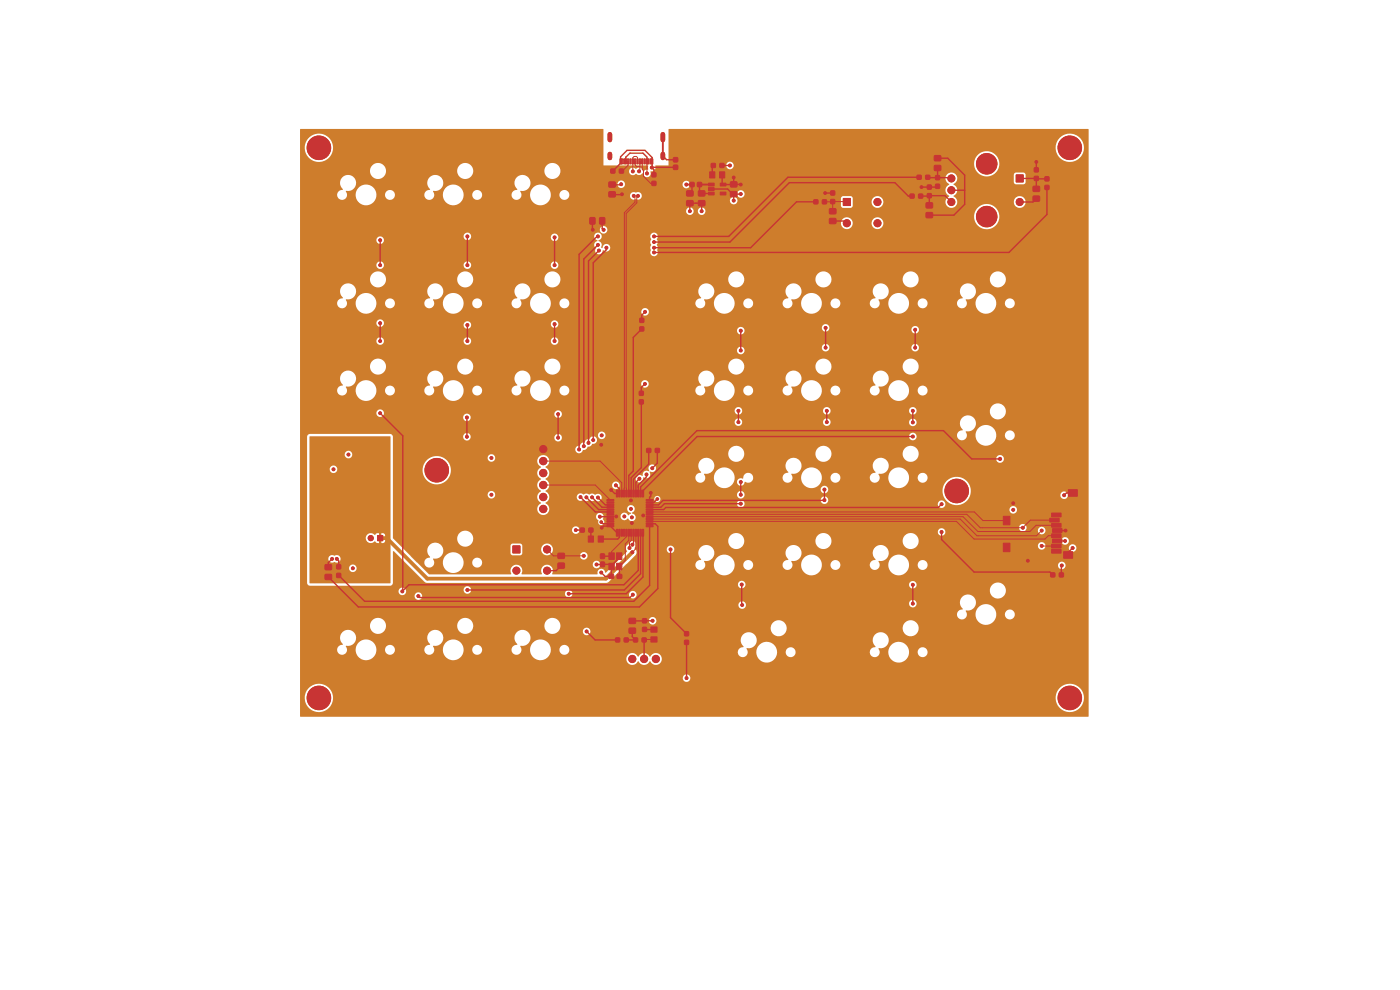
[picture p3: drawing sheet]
<svg xmlns="http://www.w3.org/2000/svg" width="297mm" height="210mm" viewBox="0 0 297 210" stroke-linecap="round" stroke-linejoin="round" font-family="sans-serif">
<g fill="#ce7d2c" stroke="#ce7d2c" stroke-width=".21">
<path d="M108.8 115.8h1.5v1.5h-1.5z"/>
<path d="M178.9 42.1h1.5v1.5h-1.5z"/>
<path d="M215.6 37.1h1.5v1.5h-1.5z"/>
<path d="M80.1 113.6h1.1v1.1h-1.1z"/>
<circle cx="67.6" cy="31.3" r="2.5"/>
<circle cx="116" cy="116.5" r=".75"/>
<circle cx="109.5" cy="121" r=".75"/>
<circle cx="116" cy="121" r=".75"/>
<circle cx="67.6" cy="148" r="2.5"/>
<circle cx="226.9" cy="148" r="2.5"/>
<circle cx="115.2" cy="95.3" r=".77"/>
<circle cx="115.2" cy="97.8" r=".77"/>
<circle cx="115.2" cy="100.3" r=".77"/>
<circle cx="115.2" cy="102.9" r=".77"/>
<circle cx="115.2" cy="105.4" r=".77"/>
<circle cx="115.2" cy="108" r=".77"/>
<circle cx="186.1" cy="42.8" r=".75"/>
<circle cx="179.6" cy="47.3" r=".75"/>
<circle cx="186.1" cy="47.3" r=".75"/>
<circle cx="92.6" cy="99.7" r="2.5"/>
<circle cx="226.9" cy="31.3" r="2.5"/>
<circle cx="201.8" cy="37.8" r=".75"/>
<circle cx="201.8" cy="40.3" r=".75"/>
<circle cx="201.8" cy="42.8" r=".75"/>
<circle cx="216.3" cy="42.8" r=".75"/>
<circle cx="209.3" cy="34.8" r="2.17"/>
<circle cx="209.3" cy="46" r="2.17"/>
<circle cx="78.6" cy="114.2" r=".55"/>
<circle cx="202.9" cy="104.1" r="2.5"/>
<circle cx="134.1" cy="139.8" r=".76"/>
<circle cx="136.6" cy="139.8" r=".76"/>
<circle cx="139.1" cy="139.8" r=".76"/>
<circle cx="138.3" cy="35.5" r=".3"/>
<circle cx="157.2" cy="41.2" r=".3"/>
<circle cx="127.6" cy="92.4" r=".3"/>
<circle cx="104.2" cy="97.1" r=".3"/>
<circle cx="133.8" cy="108" r=".3"/>
<circle cx="104.2" cy="105" r=".3"/>
<circle cx="134.1" cy="109.8" r=".3"/>
<circle cx="127.5" cy="121.5" r=".3"/>
<circle cx="130.6" cy="103" r=".3"/>
<circle cx="138.5" cy="131.7" r=".3"/>
<circle cx="148.9" cy="44.8" r=".3"/>
<circle cx="155.6" cy="42.6" r=".3"/>
<circle cx="227.5" cy="116.2" r=".3"/>
<circle cx="126.5" cy="119.8" r=".3"/>
<circle cx="74.8" cy="120.5" r=".3"/>
<circle cx="73.9" cy="96.4" r=".3"/>
<circle cx="146.3" cy="44.8" r=".3"/>
<circle cx="134.2" cy="115.5" r=".3"/>
<circle cx="225.7" cy="105.1" r=".3"/>
<circle cx="154.9" cy="35.1" r=".3"/>
<circle cx="132.5" cy="109.5" r=".3"/>
<circle cx="215" cy="108.2" r=".3"/>
<circle cx="70.7" cy="99.5" r=".3"/>
<circle cx="128.1" cy="48.7" r=".3"/>
<circle cx="131.8" cy="39.1" r=".3"/>
<circle cx="122.1" cy="112.5" r=".3"/>
<circle cx="127.5" cy="94.4" r=".3"/>
<circle cx="215" cy="106.7" r=".3"/>
<circle cx="219.8" cy="34.3" r=".3"/>
<circle cx="157.2" cy="39.2" r=".3"/>
<circle cx="195.5" cy="39.7" r=".3"/>
<circle cx="130.7" cy="109.6" r=".3"/>
<circle cx="129.6" cy="104" r=".3"/>
<circle cx="155.6" cy="37.6" r=".3"/>
<circle cx="125.8" cy="48.7" r=".3"/>
<circle cx="127.6" cy="111.9" r=".3"/>
<circle cx="136.5" cy="109.4" r=".3"/>
<circle cx="133.8" cy="106.1" r=".3"/>
<circle cx="218" cy="118.9" r=".3"/>
<circle cx="138.1" cy="104.5" r=".3"/>
<circle cx="134.1" cy="111" r=".3"/>
<circle cx="226.1" cy="112.5" r=".3"/>
<circle cx="175" cy="41" r=".3"/>
<circle cx="131.9" cy="41.2" r=".3"/>
<circle cx="123.8" cy="117.9" r=".3"/>
<circle cx="133.5" cy="116.2" r=".3"/>
<circle cx="70.4" cy="118.5" r=".3"/>
<circle cx="134.2" cy="117.2" r=".3"/>
<circle cx="137.2" cy="36.8" r=".3"/>
<circle cx="145.6" cy="39.2" r=".3"/>
<circle cx="136.8" cy="66.1" r=".3"/>
<circle cx="136.8" cy="81.4" r=".3"/>
<circle cx="138.4" cy="99.3" r=".3"/>
<circle cx="145.6" cy="143.8" r=".3"/>
<circle cx="88.7" cy="126.5" r=".3"/>
<circle cx="134.2" cy="126.2" r=".3"/>
<circle cx="71.4" cy="118.5" r=".3"/>
<circle cx="217" cy="111.9" r=".3"/>
<circle cx="221" cy="112.5" r=".3"/>
<circle cx="221" cy="115.8" r=".3"/>
<circle cx="127.2" cy="109.6" r=".3"/>
<circle cx="124.5" cy="133.9" r=".3"/>
<circle cx="137.2" cy="100.7" r=".3"/>
<circle cx="142.2" cy="116.5" r=".3"/>
<circle cx="135.6" cy="101.5" r=".3"/>
<circle cx="138.8" cy="50.2" r=".3"/>
<circle cx="122.8" cy="95.4" r=".3"/>
<circle cx="123.1" cy="105.5" r=".3"/>
<circle cx="126.8" cy="50.2" r=".3"/>
<circle cx="124.8" cy="94" r=".3"/>
<circle cx="125.6" cy="105.5" r=".3"/>
<circle cx="127.1" cy="53.2" r=".3"/>
<circle cx="138.8" cy="53.6" r=".3"/>
<circle cx="138.8" cy="52.6" r=".3"/>
<circle cx="128.6" cy="52.6" r=".3"/>
<circle cx="126.8" cy="105.5" r=".3"/>
<circle cx="125.8" cy="93.4" r=".3"/>
<circle cx="123.8" cy="94.7" r=".3"/>
<circle cx="126.8" cy="51.9" r=".3"/>
<circle cx="138.8" cy="51.3" r=".3"/>
<circle cx="124.4" cy="105.5" r=".3"/>
<circle cx="85.4" cy="125.5" r=".3"/>
<circle cx="80.7" cy="50.9" r=".3"/>
<circle cx="80.7" cy="56.3" r=".3"/>
<circle cx="80.7" cy="87.7" r=".3"/>
<circle cx="80.7" cy="68.6" r=".3"/>
<circle cx="80.7" cy="72.4" r=".3"/>
<circle cx="99.1" cy="125.2" r=".3"/>
<circle cx="99.1" cy="92.7" r=".3"/>
<circle cx="99.1" cy="88.5" r=".3"/>
<circle cx="99.1" cy="56.3" r=".3"/>
<circle cx="99.1" cy="50.2" r=".3"/>
<circle cx="99.1" cy="72.4" r=".3"/>
<circle cx="99.1" cy="69" r=".3"/>
<circle cx="117.7" cy="56.3" r=".3"/>
<circle cx="118.4" cy="87.8" r=".3"/>
<circle cx="117.7" cy="72.4" r=".3"/>
<circle cx="120.7" cy="125.9" r=".3"/>
<circle cx="117.7" cy="50.3" r=".3"/>
<circle cx="117.7" cy="68.7" r=".3"/>
<circle cx="118.4" cy="92.8" r=".3"/>
<circle cx="157.2" cy="74.4" r=".3"/>
<circle cx="157.2" cy="106.8" r=".3"/>
<circle cx="157.2" cy="102.2" r=".3"/>
<circle cx="156.6" cy="87.1" r=".3"/>
<circle cx="157.5" cy="128.4" r=".3"/>
<circle cx="157.2" cy="70.1" r=".3"/>
<circle cx="157.2" cy="105" r=".3"/>
<circle cx="157.3" cy="124" r=".3"/>
<circle cx="156.6" cy="89.5" r=".3"/>
<circle cx="175.2" cy="73.7" r=".3"/>
<circle cx="174.9" cy="106.1" r=".3"/>
<circle cx="175.4" cy="89.5" r=".3"/>
<circle cx="175.4" cy="87.1" r=".3"/>
<circle cx="175.2" cy="69.6" r=".3"/>
<circle cx="174.9" cy="103.8" r=".3"/>
<circle cx="193.6" cy="89.6" r=".3"/>
<circle cx="193.6" cy="92.6" r=".3"/>
<circle cx="194.1" cy="70" r=".3"/>
<circle cx="194.1" cy="73.7" r=".3"/>
<circle cx="193.6" cy="124.1" r=".3"/>
<circle cx="193.6" cy="128.1" r=".3"/>
<circle cx="193.6" cy="87.1" r=".3"/>
<circle cx="212.2" cy="97.3" r=".32"/>
<circle cx="135.6" cy="36.3" r=".3"/>
<circle cx="134.5" cy="41.6" r=".3"/>
<circle cx="134.2" cy="36.4" r=".3"/>
<circle cx="135.3" cy="41.6" r=".3"/>
<circle cx="226" cy="114.8" r=".3"/>
<circle cx="199.7" cy="112.8" r=".3"/>
<circle cx="199.7" cy="107" r=".3"/>
<circle cx="225.3" cy="119.9" r=".3"/>
</g>
<path d="M129.4 28.5v1.2M129.4 32.7v.8M140.6 28.5v1.2M140.6 32.7v.8" fill="none" stroke="#ce7d2c" stroke-width="1"/>
<path d="M80.6 114.2h1.5l8.5 8.6h37.9l5.6-5.6" fill="none" stroke="#ce7d2c" stroke-width=".8"/>
<g fill="#ce7d2c">
<path d="M63.7 27.4h64.2l.1 .1v7.6h9.5v.9h-.5l-.5 .4a.95 .95 0 0 0-.7-.8 .95 .95 0 0 0-.9 .2 .83 .83 0 0 0-1.2 .1 .83 .83 0 0 0 .1 1.2 .83 .83 0 0 0 1.2-.2 .91 .91 0 0 0 1.3-.1 .87 .87 0 0 0 1.1 .8 .87 .87 0 0 0 .6-1.2 .92 .92 0 0 0 1-1.3l15-.1v.2a.8 .8 0 0 0 1.2 .6 .8 .8 0 0 0 .3-1.2h51.1v.3a2.68 2.68 0 0 0 4.1 2.2h4.4v1.6l.2 .3 1.9 .1 .4-.4v-1.7l-.4-.4h-1.7l-.4 .5h-4.4a2.68 2.68 0 0 0 0-4.6 2.68 2.68 0 0 0-4.1 2.1h-51.1a.8 .8 0 0 0-.9-.3 .8 .8 0 0 0-.6 .7h-12.2v-3.8h82.1v.3a3 3 0 0 0 4.6 2.4 3 3 0 0 0 0-5.1 3 3 0 0 0-4.6 2.4h-82.1v-3.7l.1-.1h89v124.6h-167.1l-.1-.1v-4h.9v.3a3 3 0 0 0 3.2 2.9 3 3 0 0 0 2.9-3.2h153.2v.3a3 3 0 0 0 4.6 2.4 3 3 0 0 0 0-5.1 3 3 0 0 0-4.6 2.4h-153.2l-.1-.4a3 3 0 0 0-3.1-2.5 3 3 0 0 0-2.9 2.9h-.9v-4.1h81.1v.1a.8 .8 0 0 0 1.3 .6 .8 .8 0 0 0 0-1.3 .8 .8 0 0 0-1.3 .6h-81.1v-6.1h7.8v.3a1.05 1.05 0 0 0 1.2 .9 1.05 1.05 0 0 0 .9-1.2h1.8v.3a2.2 2.2 0 0 0 2.4 2.1 2.2 2.2 0 0 0 2.1-2.4h1.8v.3a1.06 1.06 0 0 0 1.1 .9 1.06 1.06 0 0 0 1-1.2h6.2v.3a1.05 1.05 0 0 0 1.2 .9 1.05 1.05 0 0 0 .9-1.2h1.8v.3a2.2 2.2 0 0 0 2.4 2.1 2.2 2.2 0 0 0 2.1-2.4h1.8v.3a1.06 1.06 0 0 0 1.1 .9 1.06 1.06 0 0 0 1-1.2h6.2v.3a1.05 1.05 0 0 0 1.2 .9 1.05 1.05 0 0 0 .9-1.2h1.8v.3a2.2 2.2 0 0 0 3.5 1.7h17v.2a1.32 1.32 0 0 0 1.1 1.1 1.32 1.32 0 0 0 1.4-.7 1.39 1.39 0 0 0 1.2 .8 1.39 1.39 0 0 0 1.3-.8 1.3 1.3 0 0 0 2 .5 1.3 1.3 0 0 0 0-2.1 1.3 1.3 0 0 0-2 .6 1.38 1.38 0 0 0-1.3-.8 1.38 1.38 0 0 0-1.2 .8 1.31 1.31 0 0 0-1.4-.8 1.31 1.31 0 0 0-1.1 1.2h-17a2.2 2.2 0 0 0 1-2h1.8v.3a1.05 1.05 0 0 0 .9 .9 1.05 1.05 0 0 0 1.1-.7h35.8v.3a1.05 1.05 0 0 0 1.2 .9 1.05 1.05 0 0 0 .9-1.2h1.8v.3a2.2 2.2 0 0 0 2.4 2.1 2.2 2.2 0 0 0 2.1-2.4h1.8v.3a1.06 1.06 0 0 0 1.1 .9 1.06 1.06 0 0 0 1-1.2h15.7v.3a1.05 1.05 0 0 0 1.2 .9 1.05 1.05 0 0 0 .9-1.2h1.8v.3a2.2 2.2 0 0 0 2.4 2.1 2.2 2.2 0 0 0 2.1-2.4h1.8v.3a1.06 1.06 0 0 0 1.6 .7 1.06 1.06 0 0 0 0-1.7 1.06 1.06 0 0 0-1.6 .7h-1.8a2.21 2.21 0 0 0-2.2-2.1 2.21 2.21 0 0 0-2.3 2.1h-1.8l-.2-.7a1.73 1.73 0 0 0 2.1-1.2 1.73 1.73 0 0 0-1.4-2.1 1.73 1.73 0 0 0-2 1.5 1.81 1.81 0 0 0 .6 1.4v.2a1.11 1.11 0 0 0-1.2 .9h-15.7l-.1-.2a1.06 1.06 0 0 0-1.1-.7 1.06 1.06 0 0 0-.9 .9h-1.8a2.21 2.21 0 0 0-2.2-2.1 2.21 2.21 0 0 0-2.3 2.1h-1.8l-.2-.7a1.73 1.73 0 0 0 2.1-1.2 1.73 1.73 0 0 0-1.4-2.1 1.73 1.73 0 0 0-2 1.5 1.81 1.81 0 0 0 .6 1.4v.2a1.11 1.11 0 0 0-1.2 .9h-35.8a1.06 1.06 0 0 0-.8-1.4 1.06 1.06 0 0 0-1.2 .9h-1.8a2.21 2.21 0 0 0-2.2-2.1 2.21 2.21 0 0 0-2.3 2.1h-1.8l-.2-.7a1.72 1.72 0 0 0 2.2-1.9 1.72 1.72 0 0 0-2.6-1.3 1.72 1.72 0 0 0-.3 2.8v.2a1.11 1.11 0 0 0-1.2 .9h-6.2l-.1-.2a1.06 1.06 0 0 0-1.1-.7 1.06 1.06 0 0 0-.9 .9h-1.8a2.21 2.21 0 0 0-2.2-2.1 2.21 2.21 0 0 0-2.3 2.1h-1.8l-.2-.7a1.72 1.72 0 0 0 2.2-1.9 1.72 1.72 0 0 0-2.6-1.3 1.72 1.72 0 0 0-.3 2.8v.2a1.11 1.11 0 0 0-1.2 .9h-6.2l-.1-.2a1.06 1.06 0 0 0-1.1-.7 1.06 1.06 0 0 0-.9 .9h-1.8a2.21 2.21 0 0 0-2.2-2.1 2.21 2.21 0 0 0-2.3 2.1h-1.8l-.2-.7a1.72 1.72 0 0 0 2.2-1.9 1.72 1.72 0 0 0-2.6-1.3 1.72 1.72 0 0 0-.3 2.8v.2a1.11 1.11 0 0 0-1.2 .9h-7.8v-5h14.8v.2a1.7 1.7 0 0 0 1.8 1.6 1.7 1.7 0 0 0 1.6-1.8h15.1v.2a1.7 1.7 0 0 0 1.8 1.6 1.7 1.7 0 0 0 1.6-1.8h15.1v.2a1.7 1.7 0 0 0 1.2 1.5 1.7 1.7 0 0 0 1.8-.5h5.1v.1a.8 .8 0 0 0 .9 .8 .8 .8 0 0 0 .7-.8 .8 .8 0 0 0-.6-.8h38.9v.2a1.7 1.7 0 0 0 1.8 1.6 1.7 1.7 0 0 0 1.6-1.8h24.6v.2a1.7 1.7 0 0 0 2.6 1.3 1.7 1.7 0 0 0 0-2.9 1.7 1.7 0 0 0-2.6 1.4h-24.6v-.3a1.7 1.7 0 0 0-1.8-1.3 1.7 1.7 0 0 0-1.6 1.6l-39-.1a.8 .8 0 0 0-.9 .8h-5.1l.1-.2a1.7 1.7 0 0 0-.2-2.1h19.2v.2a.8 .8 0 0 0 1.3 .6 .8 .8 0 0 0 0-1.4 .8 .8 0 0 0-1.3 .6h-19.2l-.1-.1a1.7 1.7 0 0 0-1.8-.3 1.7 1.7 0 0 0-1 1.5h-15.1v-.3a1.7 1.7 0 0 0-1.8-1.3 1.7 1.7 0 0 0-1.6 1.6h-15.1v-.3a1.7 1.7 0 0 0-1.8-1.3 1.7 1.7 0 0 0-1.6 1.6h-14.8v-2.5h139.3v.3a1.05 1.05 0 0 0 1.2 .9 1.05 1.05 0 0 0 .9-1.2h1.8v.3a2.2 2.2 0 0 0 2.4 2.1 2.2 2.2 0 0 0 2.1-2.4h1.8v.3a1.06 1.06 0 0 0 1.6 .7 1.06 1.06 0 0 0 0-1.7 1.06 1.06 0 0 0-1.6 .7h-1.8a2.21 2.21 0 0 0-2.2-2.1 2.21 2.21 0 0 0-2.3 2.1h-1.8l-.2-.7a1.72 1.72 0 0 0 2.1-1.2 1.72 1.72 0 0 0-1.4-2.1 1.72 1.72 0 0 0-2 1.5 1.81 1.81 0 0 0 .6 1.4v.2a1.11 1.11 0 0 0-1.2 .9h-139.3v-1.9h92.9v.1a.8 .8 0 0 0 1.1 .7 .8 .8 0 0 0 .5-1.1h34.6v.1a.8 .8 0 0 0 1.3 .6 .8 .8 0 0 0 0-1.3 .8 .8 0 0 0-1.3 .6h-34.6a.8 .8 0 0 0-.9-.4 .8 .8 0 0 0-.7 .7h-92.9v-1.9h24.2v.1a.8 .8 0 0 0 1.3 .6 .8 .8 0 0 0 0-1.3 .8 .8 0 0 0-1.3 .6h-24.2v-1h20.8v.1a.8 .8 0 0 0 1.1 .7 .8 .8 0 0 0 .5-1.1h12.2v.1a.8 .8 0 0 0 1.2 .7h20.3v.1a.8 .8 0 0 0 .8 .8 .8 .8 0 0 0 .8-.7h12v.1a.8 .8 0 0 0 1.3 .6 .8 .8 0 0 0 0-1.3 .8 .8 0 0 0-1.3 .6h-12l-.1-.7-.5-.2h89.2v.2a1.7 1.7 0 0 0 2.6 1.3 1.7 1.7 0 0 0 0-2.9 1.7 1.7 0 0 0-2.6 1.4l-89.3-.1a.8 .8 0 0 0-.9 .8h-20.3a.8 .8 0 0 0 .1-1.4 .8 .8 0 0 0-1.3 .6h-12.2a.8 .8 0 0 0-.9-.4 .8 .8 0 0 0-.7 .7h-20.8v-32.7h1.4v30.9l.2 .4 .3 .2 17.1 .1 .6-.4h73.2v.2a.8 .8 0 0 0 .9 .7 .8 .8 0 0 0 .8-.8h34.6v.1a.8 .8 0 0 0 1.3 .6 .8 .8 0 0 0 0-1.3 .8 .8 0 0 0-1.3 .6l-34.6-.1a.8 .8 0 0 0-.8-.7 .8 .8 0 0 0-.9 .7h-73.2l.1-6.9 .1-.1 6.6 6.5 .5 .3h38l.5-.3 3.7-3.7h14.7v.3a1.05 1.05 0 0 0 1.2 .9 1.05 1.05 0 0 0 .9-1.2h1.8v.3a2.2 2.2 0 0 0 2.4 2.1 2.2 2.2 0 0 0 2.1-2.4h1.8v.3a1.06 1.06 0 0 0 1.1 .9 1.06 1.06 0 0 0 1-1.2h6.2v.3a1.05 1.05 0 0 0 1.2 .9 1.05 1.05 0 0 0 .9-1.2h1.8v.3a2.2 2.2 0 0 0 2.4 2.1 2.2 2.2 0 0 0 2.1-2.4h1.8v.3a1.06 1.06 0 0 0 1.1 .9 1.06 1.06 0 0 0 1-1.2h6.2v.3a1.05 1.05 0 0 0 1.2 .9 1.05 1.05 0 0 0 .9-1.2h1.8v.3a2.2 2.2 0 0 0 2.4 2.1 2.2 2.2 0 0 0 2.1-2.4h1.8v.3a1.05 1.05 0 0 0 1.1 .9 1.05 1.05 0 0 0 1-1h27.6v.1a.8 .8 0 0 0 1.3 .6 .8 .8 0 0 0 0-1.3 .8 .8 0 0 0-1.3 .6h-27.6v-.2a1.06 1.06 0 0 0-1.1-.9 1.06 1.06 0 0 0-1 .9h-1.8a2.21 2.21 0 0 0-2.2-2.1 2.21 2.21 0 0 0-2.3 2.1h-1.8l-.2-.7a1.72 1.72 0 0 0 2.2-1.9 1.72 1.72 0 0 0-2.6-1.3 1.72 1.72 0 0 0-.3 2.8v.2a1.11 1.11 0 0 0-1.2 .9h-6.2l-.1-.2a1.06 1.06 0 0 0-1.1-.7 1.06 1.06 0 0 0-.9 .9h-1.8a2.21 2.21 0 0 0-2.3-2.1 2.21 2.21 0 0 0-2.2 2.1h-1.8l-.2-.7a1.72 1.72 0 0 0 2.2-1.9 1.72 1.72 0 0 0-2.6-1.3 1.72 1.72 0 0 0-.3 2.8v.2a1.11 1.11 0 0 0-1.2 .9h-6.2l-.1-.2a1.06 1.06 0 0 0-1.1-.7 1.06 1.06 0 0 0-.9 .9h-1.8a2.21 2.21 0 0 0-2.2-2.1 2.21 2.21 0 0 0-2.3 2.1h-1.8l-.2-.7a1.72 1.72 0 0 0 2.2-1.9 1.72 1.72 0 0 0-2.6-1.3 1.72 1.72 0 0 0-.3 2.8v.2a1.11 1.11 0 0 0-1.2 .9h-14.7l2.1-2.1a.9 .9 0 0 0-.2-1.1h6.7v.1a.8 .8 0 0 0 1.3 .6 .8 .8 0 0 0 0-1.3 .8 .8 0 0 0-1.3 .6h-6.7l-.1-.2a.86 .86 0 0 0 0-1.4 .86 .86 0 0 0-1.3 .6 .88 .88 0 0 0-.3 1.5l-4.6 4.5a.87 .87 0 0 0-1-.8 .87 .87 0 0 0-.6 1.1h-9.6a1.42 1.42 0 0 0-.9-2 1.32 1.32 0 0 0-1.3 .6 1.32 1.32 0 0 0-.1 1.4h-4.2a1.42 1.42 0 0 0-.9-2 1.32 1.32 0 0 0-1.3 .6 1.32 1.32 0 0 0-.1 1.4h-17.3l-2.7-2.6h1.6a1.05 1.05 0 0 0 1.1 1.2 1.05 1.05 0 0 0 1-1.2h1.8v.3a2.2 2.2 0 0 0 2.4 2.1 2.2 2.2 0 0 0 2.1-2.4h1.8v.3a1.05 1.05 0 0 0 .9 .9 1.05 1.05 0 0 0 1.1-.7h23.5v.1a.8 .8 0 0 0 1.3 .6 .8 .8 0 0 0 0-1.3 .8 .8 0 0 0-1.3 .6h-23.5a1.06 1.06 0 0 0-.8-1.4 1.06 1.06 0 0 0-1.2 .9h-1.8l-.3-.8-.4-.6h25.3a.8 .8 0 0 0 1.1 .9 .8 .8 0 0 0 .3-1.4 .8 .8 0 0 0-1.3 .4l-.1 .1h-25.3a2.2 2.2 0 0 0-2.3-.5 2.2 2.2 0 0 0-1.5 1.9h-1.8l-.2-.7a1.72 1.72 0 0 0 2.2-1.9 1.72 1.72 0 0 0-2.6-1.3 1.72 1.72 0 0 0-.3 2.8v.2a1.11 1.11 0 0 0-1.2 .9h-1.6l-5-5h13.6v.2a1.7 1.7 0 0 0 2.5 1.4h8.8v1.6l.5 .4 1.7-.1 .3-.3v-.9h4a1.25 1.25 0 0 0 1.7 1.2 1.25 1.25 0 0 0 .4-2.1 1.25 1.25 0 0 0-2.1 .7v.2h-4l-.1-.9-.4-.3h-1.6l-.4 .5h-8.8l.6-.6 .2-.5h54.2a1.7 1.7 0 0 0 1.7 1.8 1.7 1.7 0 0 0 1.7-1.8h15.1v.2a1.7 1.7 0 0 0 1.8 1.6 1.7 1.7 0 0 0 1.6-1.8h15.1v.2a1.7 1.7 0 0 0 1.2 1.5 1.7 1.7 0 0 0 1.9-.7h25.6v.2a.8 .8 0 0 0 .6 .7 .8 .8 0 0 0 .9-.4h5v.1a.8 .8 0 0 0 1.3 .6 .8 .8 0 0 0 0-1.3 .8 .8 0 0 0-1.3 .6l-5-.1a.8 .8 0 0 0-.5-1.1 .8 .8 0 0 0-1 .7h-25.6l.3-1h30.2a.8 .8 0 0 0 1.1 .8 .8 .8 0 0 0 .3-1.3 .8 .8 0 0 0-1.3 .3l-.1 .2h-30.2a1.7 1.7 0 0 0-1.7-1.6 1.7 1.7 0 0 0-1.7 1.6h-15.1v-.3a1.7 1.7 0 0 0-1.8-1.3 1.7 1.7 0 0 0-1.6 1.6h-15.1v-.3a1.7 1.7 0 0 0-1.8-1.3 1.7 1.7 0 0 0-1.6 1.6l-54.1-.1a1.7 1.7 0 0 0-1.5-2 1.7 1.7 0 0 0-1.9 1.6h-13.6v-1.8h37.9v.1a.8 .8 0 0 0 .7 .7 .8 .8 0 0 0 .9-.4h76v.1a.8 .8 0 0 0 1.3 .6 .8 .8 0 0 0 0-1.3 .8 .8 0 0 0-1.3 .6h-76v-.6l-.2-.3h93.5a.8 .8 0 0 0 .5 .8 .8 .8 0 0 0 .9-.2h2.6v.1a.8 .8 0 0 0 1.2 .6 .8 .8 0 0 0 0-1.3 .8 .8 0 0 0-1.2 .6h-2.6a.8 .8 0 0 0-.3-1.3 .8 .8 0 0 0-1.1 .7l-93.5-.1a.8 .8 0 0 0-1.4 .6h-37.9v-2.9h43l.3 .7a.36 .36 0 0 1 .2 .6 .68 .68 0 0 0 1.1 .5 .68 .68 0 0 0-.1-1.2l.1-.6h3.6a.85 .85 0 0 0 .6 .8 .85 .85 0 0 0 1-.3 .85 .85 0 0 0 1.5 .2 .85 .85 0 0 0-.7-1.3l.6-.8h79.5a.8 .8 0 0 0 1.1 .8 .8 .8 0 0 0 .3-1.3 .8 .8 0 0 0-1.3 .3l-.1 .2h-79.5a.83 .83 0 0 0-.8-.9 .83 .83 0 0 0-.8 .8 .83 .83 0 0 0 .9 .8l-.7 .5a.81 .81 0 0 0-.8-.5 .81 .81 0 0 0-.8 .7l-3.6-.1a.8 .8 0 0 0-.8-.6 .8 .8 0 0 0-.8 .7h-43v-4.6h20v.1a.8 .8 0 0 0 1.3 .6 .8 .8 0 0 0 0-1.3 .8 .8 0 0 0-1.3 .6h-20v-5.3h6.2v.3a3 3 0 0 0 4.7 2.4 3 3 0 0 0-.3-5.2h9.4v.1a.8 .8 0 0 0 .6 .7 .8 .8 0 0 0 .8-.2h9.2l.2 .8 .6 .6a1.4 1.4 0 0 0-.8 1.3 1.4 1.4 0 0 0 .8 1.2 1.4 1.4 0 0 0-.8 1.3 1.4 1.4 0 0 0 .8 1.3 1.4 1.4 0 0 0-.8 1.2 1.4 1.4 0 0 0 .8 1.3 1.29 1.29 0 0 0-.7 1.9 1.29 1.29 0 0 0 1.9 .3 1.29 1.29 0 0 0-.1-2l-.2-.1h40.6v.1a.8 .8 0 0 0 1.3 .6 .8 .8 0 0 0 0-1.3 .8 .8 0 0 0-1.3 .6h-40.6v-.2a1.33 1.33 0 0 0 .8-1.2h5.8v.1a1 1 0 0 0 1.5 .6l.5 .2 .7-.2a1.19 1.19 0 0 0 1.3 0l.3 .2a.8 .8 0 0 0 1-.4h11.2v.1a.65 .65 0 0 0 .7 .5 .65 .65 0 0 0 .6-.5h34v.2a.8 .8 0 0 0 1 .7h23.8v.1a.8 .8 0 0 0 1.3 .6 .8 .8 0 0 0 0-1.3 .8 .8 0 0 0-1.3 .6h-23.8a.8 .8 0 0 0 .3-1.4 .8 .8 0 0 0-1.3 .5h-34a.65 .65 0 0 0-.6-.8 .65 .65 0 0 0-.7 .7h-11.2v-.6l-.3-.4h29a.8 .8 0 0 0 1.1 .8 .8 .8 0 0 0 .3-1.3 .8 .8 0 0 0-1.3 .3l-.1 .2h-29l-.5-.2-.5 .2a1.42 1.42 0 0 0-1.4 0 .8 .8 0 0 0-1 0 .94 .94 0 0 0-1.6 .5l-5.8-.1a1.61 1.61 0 0 0-.8-1.1l.5-.4h57.9a.8 .8 0 0 0 .7 .8 .8 .8 0 0 0 .9-.6h24.2v.3a3 3 0 0 0 2.7 2.8 3 3 0 0 0 3.2-2.1h19.1v.1a.8 .8 0 0 0 1.3 .6 .8 .8 0 0 0 0-1.3 .8 .8 0 0 0-1.3 .6h-19.1l.1-.3a3 3 0 0 0-2.6-3.5 3 3 0 0 0-3.4 2.8h-24.2a.8 .8 0 0 0-.7-.9 .8 .8 0 0 0-.9 .7h-57.9l.3-.9h13.3a.8 .8 0 0 0 1.1 .8 .8 .8 0 0 0 .3-1.3 .8 .8 0 0 0-1.3 .3l-.1 .2h-13.3l-.2-.7-.6-.6 .2-.1h18.9v.1a.84 .84 0 0 0 1.1 .7 .84 .84 0 0 0 .6-1l.7 .2 .5-.3h9.8a1.05 1.05 0 0 0 1.1 1.2 1.05 1.05 0 0 0 1-1.2h1.8v.3a2.2 2.2 0 0 0 1.9 2 2.2 2.2 0 0 0 2.4-1.3h.6v.1a.84 .84 0 0 0 .9 .7 .84 .84 0 0 0 .8-.8h.1a1.05 1.05 0 0 0 1.2 .1 1.05 1.05 0 0 0 .5-1.1h6.2v.3a1.05 1.05 0 0 0 1.2 .9 1.05 1.05 0 0 0 .9-1.2h1.8v.3a2.2 2.2 0 0 0 2.4 2.1 2.2 2.2 0 0 0 2.1-2.4h1.8v.3a1.06 1.06 0 0 0 1.1 .9 1.06 1.06 0 0 0 1-1.2h6.2v.3a1.05 1.05 0 0 0 1.2 .9 1.05 1.05 0 0 0 .9-1.2h1.8v.3a2.2 2.2 0 0 0 2.4 2.1 2.2 2.2 0 0 0 2.1-2.4h1.8v.3a1.06 1.06 0 0 0 1.6 .7 1.06 1.06 0 0 0 0-1.7 1.06 1.06 0 0 0-1.6 .7h-1.8a2.21 2.21 0 0 0-2.2-2.1 2.21 2.21 0 0 0-2.3 2.1h-1.8l-.2-.7a1.72 1.72 0 0 0 2.1-1.2 1.72 1.72 0 0 0-1.4-2.1 1.72 1.72 0 0 0-2 1.5 1.81 1.81 0 0 0 .6 1.4v.2a1.11 1.11 0 0 0-1.2 .9h-6.2l-.1-.2a1.06 1.06 0 0 0-1.1-.7 1.06 1.06 0 0 0-.9 .9h-1.8a2.21 2.21 0 0 0-2.3-2.1 2.21 2.21 0 0 0-2.2 2.1h-1.8l-.2-.7a1.72 1.72 0 0 0 2.1-1.2 1.72 1.72 0 0 0-1.4-2.1 1.72 1.72 0 0 0-2 1.5 1.81 1.81 0 0 0 .6 1.4v.2a1.11 1.11 0 0 0-1.2 .9h-6.2l-.1-.2a1.1 1.1 0 0 0-1.2-.7 1.1 1.1 0 0 0-.9 1.2h-.1a.8 .8 0 0 0-1.2 .7l-.6-.1a2.2 2.2 0 0 0-1.6-2.9 2.2 2.2 0 0 0-2.7 2h-1.8l-.2-.7a1.72 1.72 0 0 0 2.1-1.2 1.72 1.72 0 0 0-1.4-2.1 1.72 1.72 0 0 0-2 1.5 1.81 1.81 0 0 0 .6 1.4v.2a1.11 1.11 0 0 0-1.2 .9h-9.8h.1a.86 .86 0 0 0 0-1.1l.1-.1a.8 .8 0 0 0 1.2-.2 .8 .8 0 0 0-.6-1.2 .8 .8 0 0 0-.9 1l.1 .3a.98 .98 0 0 0-1.4 1 .93 .93 0 0 0-1.5 .6l-18.9-.1a1.36 1.36 0 0 0-.2-2.3 1.3 1.3 0 0 0 .4-2.3 1.3 1.3 0 0 0-2.1 .9h-9.1a.8 .8 0 0 0-.3-1.3 .8 .8 0 0 0-1.2 .7l-9.6-.1a3 3 0 0 0-4.2 2.6h-6.2v-3.4h71.1v.2a1.7 1.7 0 0 0 1.8 1.6 1.7 1.7 0 0 0 1.6-1.8h15.1v.2a1.7 1.7 0 0 0 1.8 1.6 1.7 1.7 0 0 0 1.6-1.8h15.1v.2a1.7 1.7 0 0 0 1.1 1.5 1.7 1.7 0 0 0 1.8-.5h16.9l.1 .2a.83 .83 0 0 0 1.3 .4 .83 .83 0 0 0-.3-1.4 .83 .83 0 0 0-1.1 .8h-16.8a1.7 1.7 0 0 0-.7-2.7 1.7 1.7 0 0 0-2.3 1.5h-15.1v-.3a1.7 1.7 0 0 0-1.8-1.3 1.7 1.7 0 0 0-1.6 1.6h-15.1v-.3a1.7 1.7 0 0 0-1.8-1.3 1.7 1.7 0 0 0-1.6 1.6h-71.1v-.9h38.6v.1a.89 .89 0 0 0 .9 .7 .89 .89 0 0 0 .9-.6 1.15 1.15 0 0 0 1-.7 1.02 1.02 0 0 0 .9-.7 .83 .83 0 0 0 .9-.7 .83 .83 0 0 0-.7-.9 .83 .83 0 0 0-.9 .7l-.1-.1a1.15 1.15 0 0 0-1 .7 1.15 1.15 0 0 0-1 .7 .8 .8 0 0 0-.9 .8h-38.6l-.1-2.7h14.9a.8 .8 0 0 0 .7 .8 .8 .8 0 0 0 .9-.6h17.8v.1a.8 .8 0 0 0 1.1 .7 .8 .8 0 0 0 .3-1.3h7.8v.1a.8 .8 0 0 0 .8 .8 .8 .8 0 0 0 .8-.7h64.4v.2a.8 .8 0 0 0 1.1 .7 .8 .8 0 0 0 .5-1.2h8.6v.3a1.05 1.05 0 0 0 1.2 .9 1.05 1.05 0 0 0 .9-1.2h1.8v.3a2.2 2.2 0 0 0 2.4 2.1 2.2 2.2 0 0 0 2.1-2.4h1.8v.3a1.06 1.06 0 0 0 1.6 .7 1.06 1.06 0 0 0 0-1.7 1.06 1.06 0 0 0-1.6 .7h-1.8a2.21 2.21 0 0 0-2.2-2.1 2.21 2.21 0 0 0-2.3 2.1h-1.8l-.2-.7a1.72 1.72 0 0 0 2.2-1.9 1.72 1.72 0 0 0-2.6-1.3 1.72 1.72 0 0 0-.3 2.8v.2a1.11 1.11 0 0 0-1.2 .9h-8.6a.8 .8 0 0 0-.9-.4 .8 .8 0 0 0-.7 .7h-64.4a.8 .8 0 0 0-.7-.9 .8 .8 0 0 0-.9 .7l-7.9-.1a.8 .8 0 0 0-1.3 .6l-17.8-.1a.8 .8 0 0 0-.7-.9 .8 .8 0 0 0-.9 .8h-14.9l-.2-.5-.4-.1h-16.9l-.5 .2-.2 .5h-1.4v-3.2h92.1a.8 .8 0 0 0 .8 .9 .8 .8 0 0 0 .9-.9h17.1v.1a.8 .8 0 0 0 .9 .8 .8 .8 0 0 0 .7-.9h16.6v.2a.8 .8 0 0 0 1.3 .6 .8 .8 0 0 0 0-1.4 .8 .8 0 0 0-1.3 .6h-16.6a.8 .8 0 0 0-.8-.8 .8 .8 0 0 0-.8 .8l-17.2-.1a.8 .8 0 0 0-.8-.7 .8 .8 0 0 0-.8 .8h-92.1v-1h34.5v.1a.8 .8 0 0 0 1.4 .6 .8 .8 0 0 0-.4-1.4h18.4v.1a.8 .8 0 0 0 1.3 .6 .8 .8 0 0 0-.3-1.4h37.2v.1a.8 .8 0 0 0 .9 .8 .8 .8 0 0 0 .8-.9h17.1v.1a.8 .8 0 0 0 .9 .8 .8 .8 0 0 0 .7-.9h16.6v.1a.8 .8 0 0 0 .9 .8 .8 .8 0 0 0 .8-.8h15.5v.2a1.7 1.7 0 0 0 2.6 1.3 1.7 1.7 0 0 0 0-2.9 1.7 1.7 0 0 0-2.6 1.4l-15.5-.1a.8 .8 0 0 0-.9-.8 .8 .8 0 0 0-.8 .8h-16.6v-.2a.8 .8 0 0 0-.9-.6 .8 .8 0 0 0-.7 .8h-17.1l-.1-.2a.8 .8 0 0 0-.8-.6 .8 .8 0 0 0-.8 .8l-37.3-.1a.8 .8 0 0 0-.9 .8l-18.5-.1a.8 .8 0 0 0-.9 .8h-34.5v-.9h16.1v.1a.8 .8 0 0 0 1.3 .6 .8 .8 0 0 0 0-1.3 .8 .8 0 0 0-1.3 .6h-16.1v-4.9h7.8v.3a1.05 1.05 0 0 0 1.2 .9 1.05 1.05 0 0 0 .9-1.2h1.8v.3a2.2 2.2 0 0 0 2.4 2.1 2.2 2.2 0 0 0 2.1-2.4h1.8v.3a1.06 1.06 0 0 0 1.1 .9 1.06 1.06 0 0 0 1-1.2h6.2v.3a1.05 1.05 0 0 0 1.2 .9 1.05 1.05 0 0 0 .9-1.2h1.8v.3a2.2 2.2 0 0 0 2.4 2.1 2.2 2.2 0 0 0 2.1-2.4h1.8v.3a1.06 1.06 0 0 0 1.1 .9 1.06 1.06 0 0 0 1-1.2h6.2v.3a1.05 1.05 0 0 0 1.2 .9 1.05 1.05 0 0 0 .9-1.2h1.8v.3a2.2 2.2 0 0 0 2.4 2.1 2.2 2.2 0 0 0 2.1-2.4h1.8v.3a1.06 1.06 0 0 0 1.1 .9 1.06 1.06 0 0 0 1-1.2h26.7v.3a1.05 1.05 0 0 0 1.2 .9 1.05 1.05 0 0 0 .9-1.2h1.8v.3a2.2 2.2 0 0 0 2.4 2.1 2.2 2.2 0 0 0 2.1-2.4h1.8v.3a1.06 1.06 0 0 0 1.1 .9 1.06 1.06 0 0 0 1-1.2h6.2v.3a1.05 1.05 0 0 0 1.2 .9 1.05 1.05 0 0 0 .9-1.2h1.8v.3a2.2 2.2 0 0 0 2.4 2.1 2.2 2.2 0 0 0 2.1-2.4h1.8v.3a1.06 1.06 0 0 0 1.1 .9 1.06 1.06 0 0 0 1-1.2h6.2v.3a1.05 1.05 0 0 0 1.2 .9 1.05 1.05 0 0 0 .9-1.2h1.8v.3a2.2 2.2 0 0 0 2.4 2.1 2.2 2.2 0 0 0 2.1-2.4h1.8v.3a1.06 1.06 0 0 0 1.6 .7 1.06 1.06 0 0 0 0-1.7 1.06 1.06 0 0 0-1.6 .7h-1.8a2.21 2.21 0 0 0-2.2-2.1 2.21 2.21 0 0 0-2.3 2.1h-1.8l-.2-.7a1.72 1.72 0 0 0 2.1-1.2 1.72 1.72 0 0 0-1.4-2.1 1.72 1.72 0 0 0-2 1.5l.1 .7 .5 .9a1.11 1.11 0 0 0-1.2 .9h-6.2l-.1-.2a1.06 1.06 0 0 0-1.1-.7 1.06 1.06 0 0 0-.9 .9h-1.8a2.21 2.21 0 0 0-2.3-2.1 2.21 2.21 0 0 0-2.2 2.1h-1.8l-.2-.7a1.72 1.72 0 0 0 2.1-1.2 1.72 1.72 0 0 0-1.4-2.1 1.72 1.72 0 0 0-2 1.5l.1 .7 .5 .9a1.11 1.11 0 0 0-1.2 .9h-6.2l-.1-.2a1.06 1.06 0 0 0-1.1-.7 1.06 1.06 0 0 0-.9 .9h-1.8a2.21 2.21 0 0 0-2.2-2.1 2.21 2.21 0 0 0-2.3 2.1h-1.8l-.2-.7a1.72 1.72 0 0 0 2.1-1.2 1.72 1.72 0 0 0-1.4-2.1 1.72 1.72 0 0 0-2 1.5l.1 .7 .5 .9a1.11 1.11 0 0 0-1.2 .9h-26.7l-.1-.2a1.06 1.06 0 0 0-1.1-.7 1.06 1.06 0 0 0-.9 .9h-1.8l-.3-.8-.3-.5h19.7v.1a.8 .8 0 0 0 1.2 .6 .8 .8 0 0 0 0-1.3 .8 .8 0 0 0-1.2 .6h-19.7l-.2-.2a2.21 2.21 0 0 0-2.3-.4 2.21 2.21 0 0 0-1.4 1.9h-1.8l-.2-.7a1.72 1.72 0 0 0 2.1-1.2 1.72 1.72 0 0 0-1.4-2.1 1.72 1.72 0 0 0-2 1.5l.1 .7 .5 .9a1.11 1.11 0 0 0-1.2 .9h-6.2l-.1-.2a1.06 1.06 0 0 0-1.1-.7 1.06 1.06 0 0 0-.9 .9h-1.8a2.21 2.21 0 0 0-2.2-2.1 2.21 2.21 0 0 0-2.3 2.1h-1.8l-.2-.7a1.72 1.72 0 0 0 2.1-1.2 1.72 1.72 0 0 0-1.4-2.1 1.72 1.72 0 0 0-2 1.5l.1 .7 .5 .9a1.11 1.11 0 0 0-1.2 .9h-6.2l-.1-.2a1.06 1.06 0 0 0-1.1-.7 1.06 1.06 0 0 0-.9 .9h-1.8a2.21 2.21 0 0 0-2.2-2.1 2.21 2.21 0 0 0-2.3 2.1h-1.8l-.2-.7a1.72 1.72 0 0 0 2.1-1.2 1.72 1.72 0 0 0-1.4-2.1 1.72 1.72 0 0 0-2 1.5l.1 .7 .5 .9a1.11 1.11 0 0 0-1.2 .9h-7.8v-5h14.8v.2a1.7 1.7 0 0 0 1.8 1.6 1.7 1.7 0 0 0 1.6-1.8h15.1v.2a1.7 1.7 0 0 0 1.8 1.6 1.7 1.7 0 0 0 1.6-1.8h15.1v.2a1.7 1.7 0 0 0 1.8 1.6 1.7 1.7 0 0 0 1.6-1.8h35.6v.2a1.7 1.7 0 0 0 1.8 1.6 1.7 1.7 0 0 0 1.6-1.8h15.1v.2a1.7 1.7 0 0 0 1.8 1.6 1.7 1.7 0 0 0 1.6-1.8h15.1v.2a1.7 1.7 0 0 0 2.6 1.3 1.7 1.7 0 0 0 0-2.9 1.7 1.7 0 0 0-2.6 1.4h-15.1v-.3a1.7 1.7 0 0 0-1.8-1.3 1.7 1.7 0 0 0-1.6 1.6h-15.1v-.3a1.7 1.7 0 0 0-1.8-1.3 1.7 1.7 0 0 0-1.6 1.6h-35.6v-.3a1.7 1.7 0 0 0-1.8-1.3 1.7 1.7 0 0 0-1.6 1.6h-15.1v-.3a1.7 1.7 0 0 0-1.8-1.3 1.7 1.7 0 0 0-1.6 1.6h-15.1v-.3a1.7 1.7 0 0 0-1.8-1.3 1.7 1.7 0 0 0-1.6 1.6h-14.8v-3.4h92.6v.1a.8 .8 0 0 0 1.3 .6 .8 .8 0 0 0 0-1.3h16.7v.1a.8 .8 0 0 0 .9 .8 .8 .8 0 0 0 .8-.9h17.3v.1a.8 .8 0 0 0 1.3 .6 .8 .8 0 0 0 0-1.3 .8 .8 0 0 0-1.3 .6l-17.4-.1a.8 .8 0 0 0-.8-.7 .8 .8 0 0 0-.8 .8l-16.8-.1a.8 .8 0 0 0-1.2 .7h-92.6v-2h16.1v.1a.8 .8 0 0 0 .9 .8 .8 .8 0 0 0 .8-.9h16.8v.1a.8 .8 0 0 0 .9 .8 .8 .8 0 0 0 .8-.9h16.8v.1a.8 .8 0 0 0 1.3 .6 .8 .8 0 0 0 0-1.3 .8 .8 0 0 0-1.3 .6h-16.8l-.1-.2a.8 .8 0 0 0-.8-.6 .8 .8 0 0 0-.8 .8h-16.8l-.1-.2a.8 .8 0 0 0-.8-.6 .8 .8 0 0 0-.8 .8h-16.1v-2.2h92.6v.1a.8 .8 0 0 0 1.3 .6 .8 .8 0 0 0 0-1.3h16.7v.1a.8 .8 0 0 0 .7 .7 .8 .8 0 0 0 .9-.4h17.4v.1a.8 .8 0 0 0 1.3 .6 .8 .8 0 0 0 0-1.3 .8 .8 0 0 0-1.3 .6l-17.4-.1a.8 .8 0 0 0-.6-1 .8 .8 0 0 0-1 .7l-16.8-.1a.8 .8 0 0 0-1.2 .7h-92.6v-1.6h16.1v.1a.8 .8 0 0 0 .7 .7 .8 .8 0 0 0 .9-.4h16.9v.1a.8 .8 0 0 0 1 .7 .8 .8 0 0 0 .6-1h16.9v.1a.8 .8 0 0 0 1.3 .6 .8 .8 0 0 0 0-1.3 .8 .8 0 0 0-1.3 .6l-16.9-.1a.8 .8 0 0 0-.9-.4 .8 .8 0 0 0-.7 .7l-16.9-.1a.8 .8 0 0 0-.6-1 .8 .8 0 0 0-1 .7h-16.1v-4.3h7.8v.3a1.05 1.05 0 0 0 1.2 .9 1.05 1.05 0 0 0 .9-1.2h1.8v.3a2.2 2.2 0 0 0 2.4 2.1 2.2 2.2 0 0 0 2.1-2.4h1.8v.3a1.06 1.06 0 0 0 1.1 .9 1.06 1.06 0 0 0 1-1.2h6.2v.3a1.05 1.05 0 0 0 1.2 .9 1.05 1.05 0 0 0 .9-1.2h1.8v.3a2.2 2.2 0 0 0 2.4 2.1 2.2 2.2 0 0 0 2.1-2.4h1.8v.3a1.06 1.06 0 0 0 1.1 .9 1.06 1.06 0 0 0 1-1.2h6.2v.3a1.05 1.05 0 0 0 1.2 .9 1.05 1.05 0 0 0 .9-1.2h1.8v.3a2.2 2.2 0 0 0 3.6 1.6h20v.1a.8 .8 0 0 0 1.3 .6 .8 .8 0 0 0 0-1.3 .8 .8 0 0 0-1.3 .6l-19.9-.1a2.19 2.19 0 0 0 .8-1.8h1.8v.3a1.06 1.06 0 0 0 1.1 .9 1.06 1.06 0 0 0 1-1.2h26.7v.3a1.05 1.05 0 0 0 1.2 .9 1.05 1.05 0 0 0 .9-1.2h1.8v.3a2.2 2.2 0 0 0 2.4 2.1 2.2 2.2 0 0 0 2.1-2.4h1.8v.3a1.06 1.06 0 0 0 1.1 .9 1.06 1.06 0 0 0 1-1.2h6.2v.3a1.05 1.05 0 0 0 1.2 .9 1.05 1.05 0 0 0 .9-1.2h1.8v.3a2.2 2.2 0 0 0 2.4 2.1 2.2 2.2 0 0 0 2.1-2.4h1.8v.3a1.06 1.06 0 0 0 1.1 .9 1.06 1.06 0 0 0 1-1.2h6.2v.3a1.05 1.05 0 0 0 1.2 .9 1.05 1.05 0 0 0 .9-1.2h1.8v.3a2.2 2.2 0 0 0 2.4 2.1 2.2 2.2 0 0 0 2.1-2.4h1.8v.3a1.06 1.06 0 0 0 1.1 .9 1.06 1.06 0 0 0 1-1.2h6.2v.3a1.05 1.05 0 0 0 1.2 .9 1.05 1.05 0 0 0 .9-1.2h1.8v.3a2.2 2.2 0 0 0 2.4 2.1 2.2 2.2 0 0 0 2.1-2.4h1.8v.3a1.06 1.06 0 0 0 1.6 .7 1.06 1.06 0 0 0 0-1.7 1.06 1.06 0 0 0-1.6 .7h-1.8a2.21 2.21 0 0 0-2.2-2.1 2.21 2.21 0 0 0-2.3 2.1h-1.8l-.2-.7a1.72 1.72 0 0 0 2.1-1.2 1.72 1.72 0 0 0-1.4-2.1 1.72 1.72 0 0 0-2 1.5 1.81 1.81 0 0 0 .6 1.4v.2a1.11 1.11 0 0 0-1.2 .9h-6.2l-.1-.2a1.06 1.06 0 0 0-1.1-.7 1.06 1.06 0 0 0-.9 .9h-1.8a2.21 2.21 0 0 0-2.2-2.1 2.21 2.21 0 0 0-2.3 2.1h-1.8l-.2-.7a1.72 1.72 0 0 0 2.1-1.2 1.72 1.72 0 0 0-1.4-2.1 1.72 1.72 0 0 0-2 1.5 1.81 1.81 0 0 0 .6 1.4v.2a1.11 1.11 0 0 0-1.2 .9h-6.2l-.1-.2a1.06 1.06 0 0 0-1.1-.7 1.06 1.06 0 0 0-.9 .9h-1.8a2.21 2.21 0 0 0-2.3-2.1 2.21 2.21 0 0 0-2.2 2.1h-1.8l-.2-.7a1.72 1.72 0 0 0 2.1-1.2 1.72 1.72 0 0 0-1.4-2.1 1.72 1.72 0 0 0-2 1.5 1.81 1.81 0 0 0 .6 1.4v.2a1.11 1.11 0 0 0-1.2 .9h-6.2l-.1-.2a1.06 1.06 0 0 0-1.1-.7 1.06 1.06 0 0 0-.9 .9h-1.8a2.21 2.21 0 0 0-2.2-2.1 2.21 2.21 0 0 0-2.3 2.1h-1.8l-.2-.7a1.72 1.72 0 0 0 2.1-1.2 1.72 1.72 0 0 0-1.4-2.1 1.72 1.72 0 0 0-2 1.5 1.81 1.81 0 0 0 .6 1.4v.2a1.11 1.11 0 0 0-1.2 .9h-26.7l-.1-.2a1.06 1.06 0 0 0-1.1-.7 1.06 1.06 0 0 0-.9 .9h-1.8a2.21 2.21 0 0 0-2.2-2.1 2.21 2.21 0 0 0-2.3 2.1h-1.8l-.2-.7a1.72 1.72 0 0 0 2.1-1.2 1.72 1.72 0 0 0-1.4-2.1 1.72 1.72 0 0 0-2 1.5 1.81 1.81 0 0 0 .6 1.4v.2a1.11 1.11 0 0 0-1.2 .9h-6.2l-.1-.2a1.06 1.06 0 0 0-1.1-.7 1.06 1.06 0 0 0-.9 .9h-1.8a2.21 2.21 0 0 0-2.2-2.1 2.21 2.21 0 0 0-2.3 2.1h-1.8l-.2-.7a1.72 1.72 0 0 0 2.1-1.2 1.72 1.72 0 0 0-1.4-2.1 1.72 1.72 0 0 0-2 1.5 1.81 1.81 0 0 0 .6 1.4v.2a1.11 1.11 0 0 0-1.2 .9h-6.2l-.1-.2a1.06 1.06 0 0 0-1.1-.7 1.06 1.06 0 0 0-.9 .9h-1.8a2.21 2.21 0 0 0-2.2-2.1 2.21 2.21 0 0 0-2.3 2.1h-1.8l-.2-.7a1.72 1.72 0 0 0 2.1-1.2 1.72 1.72 0 0 0-1.4-2.1 1.72 1.72 0 0 0-2 1.5 1.81 1.81 0 0 0 .6 1.4v.2a1.11 1.11 0 0 0-1.2 .9h-7.8v-5h14.8v.2a1.7 1.7 0 0 0 1.8 1.6 1.7 1.7 0 0 0 1.6-1.8h15.1v.2a1.7 1.7 0 0 0 1.8 1.6 1.7 1.7 0 0 0 1.6-1.8h15.1v.2a1.7 1.7 0 0 0 1.8 1.6 1.7 1.7 0 0 0 1.6-1.8h35.6v.2a1.7 1.7 0 0 0 1.8 1.6 1.7 1.7 0 0 0 1.6-1.8h15.1v.2a1.7 1.7 0 0 0 1.8 1.6 1.7 1.7 0 0 0 1.6-1.8h15.1v.2a1.7 1.7 0 0 0 1.8 1.6 1.7 1.7 0 0 0 1.6-1.8h15.1v.2a1.7 1.7 0 0 0 2.6 1.3 1.7 1.7 0 0 0 0-2.9 1.7 1.7 0 0 0-2.6 1.4h-15.1v-.3a1.7 1.7 0 0 0-1.8-1.3 1.7 1.7 0 0 0-1.6 1.6h-15.1v-.3a1.7 1.7 0 0 0-1.8-1.3 1.7 1.7 0 0 0-1.6 1.6h-15.1v-.3a1.7 1.7 0 0 0-1.8-1.3 1.7 1.7 0 0 0-1.6 1.6h-35.6v-.3a1.7 1.7 0 0 0-1.8-1.3 1.7 1.7 0 0 0-1.6 1.6h-15.1v-.3a1.7 1.7 0 0 0-1.8-1.3 1.7 1.7 0 0 0-1.6 1.6h-15.1v-.3a1.7 1.7 0 0 0-1.8-1.3 1.7 1.7 0 0 0-1.6 1.6h-14.8v-3h16.1v.1a.8 .8 0 0 0 .9 .8 .8 .8 0 0 0 .8-.9h16.8v.1a.8 .8 0 0 0 .9 .8 .8 .8 0 0 0 .8-.9h16.8v.1a.8 .8 0 0 0 1.3 .6 .8 .8 0 0 0 0-1.3 .8 .8 0 0 0-1.3 .6h-16.8l-.1-.2a.8 .8 0 0 0-.8-.6 .8 .8 0 0 0-.8 .8h-16.8l-.1-.2a.8 .8 0 0 0-.8-.6 .8 .8 0 0 0-.8 .8h-16.1v-5.3h16.1v.1a.8 .8 0 0 0 1.3 .6 .8 .8 0 0 0 0-1.3 .8 .8 0 0 0-1.3 .6h-16.1v-.8h34.6v.1a.8 .8 0 0 0 .8 .8 .8 .8 0 0 0 .8-.7h16.9v.1a.8 .8 0 0 0 1 .7 .8 .8 0 0 0 .6-1h7.6v.1a.85 .85 0 0 0 .7 .8v.2a.8 .8 0 0 0-.6 .6 .8 .8 0 0 0 .2 .8 .87 .87 0 0 0 .5 1.3 .87 .87 0 0 0 1.1-.8 .82 .82 0 0 0 1.2 .2 .82 .82 0 0 0 .1-1.3 .82 .82 0 0 0-1.3 .2l-.1 .4-.3-.1a.92 .92 0 0 0-.6-1.4l.2-.2a.8 .8 0 0 0 .6-.8h10.2l.3 .6a1.18 1.18 0 0 0-.1 1.3l-.2 .5 .2 .5a.85 .85 0 0 0 .1 1.1 .85 .85 0 0 0 1.1 0 .85 .85 0 0 0 .1-1.1l.2-.5-.2-.5a1.45 1.45 0 0 0 0-1.3 .8 .8 0 0 0-.3-1.3 .8 .8 0 0 0-1.2 .7l-10.3-.1a.8 .8 0 0 0-.8-.7 .8 .8 0 0 0-.8 .8l-7.6-.1a.8 .8 0 0 0-.9-.4 .8 .8 0 0 0-.7 .7l-16.9-.1a.8 .8 0 0 0-.7-.9 .8 .8 0 0 0-.9 .8h-34.6v-1.4h63.5v.1a.8 .8 0 0 0 1.3 .6 .8 .8 0 0 0 0-1.3 .8 .8 0 0 0-1.3 .6h-63.5v-1.4h114.7v.1a1.25 1.25 0 0 0 1.3 1.2 1.25 1.25 0 0 0 1.2-1.3h4v.1a1.25 1.25 0 0 0 1.9 1 1.25 1.25 0 0 0 0-2.1 1.25 1.25 0 0 0-1.9 1h-4v-.2a1.25 1.25 0 0 0-1.3-1 1.25 1.25 0 0 0-1.2 1.2h-114.7v-1.5h142.9v.3a2.68 2.68 0 0 0 4.1 2.1 2.68 2.68 0 0 0 0-4.5 2.68 2.68 0 0 0-4.1 2.1h-142.9v-1.1h81.8v.2a.8 .8 0 0 0 .9 .7 .8 .8 0 0 0 .8-.9h.8v.2a.8 .8 0 0 0 1.3 .6 .8 .8 0 0 0 0-1.4 .8 .8 0 0 0-1.3 .6h-.8l-.1-.1a.8 .8 0 0 0-.8-.6 .8 .8 0 0 0-.8 .7h-81.8v-3.5h7.8v.3a1.05 1.05 0 0 0 1.2 .9 1.05 1.05 0 0 0 .9-1.2h1.8v.3a2.2 2.2 0 0 0 2.4 2.1 2.2 2.2 0 0 0 2.1-2.4h1.8v.3a1.06 1.06 0 0 0 1.1 .9 1.06 1.06 0 0 0 1-1.2h6.2v.3a1.05 1.05 0 0 0 1.2 .9 1.05 1.05 0 0 0 .9-1.2h1.8v.3a2.2 2.2 0 0 0 2.4 2.1 2.2 2.2 0 0 0 2.1-2.4h1.8v.3a1.06 1.06 0 0 0 1.1 .9 1.06 1.06 0 0 0 1-1.2h6.2v.3a1.05 1.05 0 0 0 1.2 .9 1.05 1.05 0 0 0 .9-1.2h1.8v.3a2.2 2.2 0 0 0 1.7 2 2.2 2.2 0 0 0 2.4-1h38.3v.1a.8 .8 0 0 0 1.2 .7 .8 .8 0 0 0 .3-1.2h22.1v1.6l.5 .4 1.7-.1 .3-.3v-.9h4a1.25 1.25 0 0 0 1.7 1.2 1.25 1.25 0 0 0 .4-2.1 1.25 1.25 0 0 0-2.1 .7v.2h-4l-.1-.9-.4-.3h-1.6l-.4 .5-22.1-.1a.8 .8 0 0 0-.9-.2 .8 .8 0 0 0-.6 .7h-38.3l.4-1.3h1.8a1.05 1.05 0 0 0 .9 1.2 1.05 1.05 0 0 0 1.2-.9h12.8v.1a.94 .94 0 0 0 1.4 .7 .8 .8 0 0 0 1-.2 .8 .8 0 0 0 0-1h20.3v.1a.8 .8 0 0 0 1.3 .6 .8 .8 0 0 0 0-1.3 .8 .8 0 0 0-1.3 .6l-20.3-.1a.88 .88 0 0 0-1.1-.1l-.1-.1a.8 .8 0 0 0-1.2 .7h-12.8a1.06 1.06 0 0 0-1-1.2 1.06 1.06 0 0 0-1.1 .9h-1.8a2.21 2.21 0 0 0-2.3-2.1 2.21 2.21 0 0 0-2.2 2.1h-1.8l-.2-.7a1.77 1.77 0 0 0 2.1-1.5h18.5v.2a.8 .8 0 0 0 .8 .7 .8 .8 0 0 0 .8-.8h12.2v.1a.8 .8 0 0 0 1.2 .6 .8 .8 0 0 0 0-1.3 .8 .8 0 0 0-1.2 .6l-12.2-.1a.8 .8 0 0 0-.8-.7 .8 .8 0 0 0-.8 .7l-18.5-.1a1.73 1.73 0 0 0-2.4-1.6 1.73 1.73 0 0 0-.4 2.9l-.1 .1a1.05 1.05 0 0 0-1.1 .9h-6.2l-.1-.2a1.06 1.06 0 0 0-1.1-.7 1.06 1.06 0 0 0-.9 .9h-1.8a2.21 2.21 0 0 0-2.3-2.1 2.21 2.21 0 0 0-2.2 2.1h-1.8l-.2-.7a1.72 1.72 0 0 0 2.2-1.9 1.72 1.72 0 0 0-2.6-1.3 1.72 1.72 0 0 0-.3 2.8v.2a1.11 1.11 0 0 0-1.2 .9h-6.2l-.1-.2a1.06 1.06 0 0 0-1.1-.7 1.06 1.06 0 0 0-.9 .9h-1.8a2.21 2.21 0 0 0-2.3-2.1 2.21 2.21 0 0 0-2.2 2.1h-1.8l-.2-.7a1.72 1.72 0 0 0 2.2-1.9 1.72 1.72 0 0 0-2.6-1.3 1.72 1.72 0 0 0-.3 2.8v.2a1.11 1.11 0 0 0-1.2 .9h-7.8v-5h14.8v.2a1.7 1.7 0 0 0 1.8 1.6 1.7 1.7 0 0 0 1.6-1.8h15.1v.2a1.7 1.7 0 0 0 1.8 1.6 1.7 1.7 0 0 0 1.6-1.8h15.1v.2a1.7 1.7 0 0 0 2.5 1.4h82.6l.2 .7 .6 .7a1.33 1.33 0 0 0-.8 1.2 1.33 1.33 0 0 0 .8 1.2 1.27 1.27 0 0 0-.8 1.5 1.27 1.27 0 0 0 1.4 1 1.27 1.27 0 0 0 1.1-1.3h12v.1a1.25 1.25 0 0 0 1.9 1 1.25 1.25 0 0 0 0-2.1 1.25 1.25 0 0 0-1.9 1h-12l-.2-.6-.6-.7a1.33 1.33 0 0 0 .8-1.2 1.33 1.33 0 0 0-.8-1.2 1.27 1.27 0 0 0 .3-2.2 1.27 1.27 0 0 0-2 .9h-82.6l.1-.1a1.7 1.7 0 0 0-.1-2.9 1.7 1.7 0 0 0-2.5 1.4h-15.1v-.3a1.7 1.7 0 0 0-1.8-1.3 1.7 1.7 0 0 0-1.6 1.6h-15.1v-.3a1.7 1.7 0 0 0-1.8-1.3 1.7 1.7 0 0 0-1.6 1.6h-14.8v-5h.9v.3a3 3 0 0 0 4.6 2.4 3 3 0 0 0 0-5.1 3 3 0 0 0-4.6 2.4h-.9z"/>
<path d="M65.7 92.6h17.1v31.1h-17.1l-.1-3.2h8.4a.8 .8 0 0 0 1.1 .8 .8 .8 0 0 0 .3-1.3 .8 .8 0 0 0-1.3 .3l-.1 .2h-8.4v-2h4a.88 .88 0 0 0 1.4 .7 .82 .82 0 0 0 1.2-.8 .82 .82 0 0 0-1.3-.5 .8 .8 0 0 0-1.3 .6h-4v-4.5h12a1.12 1.12 0 0 0 .7 1.1 1.12 1.12 0 0 0 1.3-.3l.4 .4h.9a.62 .62 0 0 0 .7-.1 .62 .62 0 0 0 .1-.7h-.8v.8h-.5v-.8a.35 .35 0 0 0 .5 0 .35 .35 0 0 0 0-.5h.8a.62 .62 0 0 0-.1-.7 .62 .62 0 0 0-.7-.1v.8h-.5v-.8l-.5 .1-.3 .3a1.17 1.17 0 0 0-2 .5h-12v-14.5h4.3a.8 .8 0 0 0 1.1 .8 .8 .8 0 0 0 .3-1.3 .8 .8 0 0 0-1.3 .3l-.1 .2h-4.3v-3.2h7.5a.8 .8 0 0 0 1.1 .9 .8 .8 0 0 0 .3-1.4 .8 .8 0 0 0-1.3 .4l-.1 .1h-7.5z"/>
</g>
<g fill="#c83434" stroke="#c83434" stroke-width=".21">
<path d="M142.9 33.5h.8v.8h-.8z"/>
<path d="M142.9 35.1h.8v.8h-.8z"/>
<path d="M139 95.1h.9v.9h-.9z"/>
<path d="M137.2 95.1h.8v.9h-.8z"/>
<path d="M108.8 115.8h1.5v1.5h-1.5z"/>
<path d="M212.8 109.5h1.4v1.8h-1.4z"/>
<path d="M212.8 115.2h1.4v1.8h-1.4z"/>
<path d="M226.6 103.9h1.9v1.4h-1.9z"/>
<path d="M225.6 117h1.9v1.4h-1.9z"/>
<path d="M223.1 108.8h2v.8h-2z"/>
<path d="M222.7 109.9h2v.8h-2z"/>
<path d="M223.1 111h2v.8h-2z"/>
<path d="M223.3 112.1h2v.8h-2z"/>
<path d="M223.1 113.2h2v.8h-2z"/>
<path d="M223.3 114.3h2v.8h-2z"/>
<path d="M223.1 115.4h2v.8h-2z"/>
<path d="M223.1 116.5h2v.8h-2z"/>
<path d="M124.9 112h.9v.9h-.9z"/>
<path d="M123.1 112h.8v.9h-.8z"/>
<path d="M130.8 112.3l.2 .1v1.4l-.2-.1z"/>
<path d="M131.3 112.3l.3 .1-.1 1.4-.3-.1z"/>
<path d="M131.8 112.3l.2 .1v1.4l-.3-.1z"/>
<path d="M132.3 112.3l.2 .1v1.4l-.3-.1z"/>
<path d="M132.8 112.3l.2 .1v1.4l-.2-.1z"/>
<path d="M133.3 112.3l.2 .1v1.4l-.3-.1z"/>
<path d="M133.8 112.3l.2 .1v1.4l-.3-.1z"/>
<path d="M134.3 112.3l.2 .1v1.4l-.2-.1z"/>
<path d="M134.8 112.3l.3 .1-.1 1.4-.3-.1z"/>
<path d="M135.3 112.3l.2 .1v1.4l-.3-.1z"/>
<path d="M135.8 112.3l.2 .1v1.4l-.2-.1z"/>
<path d="M136.3 112.3l.3 .1-.1 1.4-.3-.1z"/>
<path d="M137.1 111.5h1.4v.2l-1.4 .1z"/>
<path d="M137.1 111h1.4v.2l-1.4 .1z"/>
<path d="M137.1 110.5h1.4v.2l-1.4 .1z"/>
<path d="M137.1 110h1.4v.2l-1.4 .1z"/>
<path d="M137.1 109.5h1.4v.2l-1.4 .1z"/>
<path d="M137.1 109h1.4v.2l-1.4 .1z"/>
<path d="M137.1 108.5h1.4v.2l-1.4 .1z"/>
<path d="M137.1 108h1.4v.2l-1.4 .1z"/>
<path d="M137.1 107.5h1.4v.2l-1.4 .1z"/>
<path d="M137.1 107h1.4v.2l-1.4 .1z"/>
<path d="M137.1 106.5h1.4v.2l-1.4 .1z"/>
<path d="M137.1 106h1.4v.2l-1.4 .1z"/>
<path d="M136.3 104h.3l-.1 1.4h-.3z"/>
<path d="M135.8 104h.2v1.4h-.2z"/>
<path d="M135.3 104h.2v1.4h-.3z"/>
<path d="M134.8 104h.3l-.1 1.4h-.3z"/>
<path d="M134.3 104h.2v1.4h-.2z"/>
<path d="M133.8 104h.2v1.4h-.3z"/>
<path d="M133.3 104h.2v1.4h-.3z"/>
<path d="M132.8 104h.2v1.4h-.2z"/>
<path d="M132.3 104h.2v1.4h-.3z"/>
<path d="M131.8 104h.2v1.4h-.3z"/>
<path d="M131.3 104h.3l-.1 1.4h-.3z"/>
<path d="M130.8 104h.2v1.4h-.2z"/>
<path d="M128.8 106h1.3l.1 .2-1.4 .1z"/>
<path d="M128.8 106.5h1.3l.1 .2-1.4 .1z"/>
<path d="M128.8 107h1.3l.1 .2-1.4 .1z"/>
<path d="M128.8 107.5h1.3l.1 .2-1.4 .1z"/>
<path d="M128.8 108h1.3l.1 .2-1.4 .1z"/>
<path d="M128.8 108.5h1.3l.1 .2-1.4 .1z"/>
<path d="M128.8 109h1.3l.1 .2-1.4 .1z"/>
<path d="M128.8 109.5h1.3l.1 .2-1.4 .1z"/>
<path d="M128.8 110h1.3l.1 .2-1.4 .1z"/>
<path d="M128.8 110.5h1.3l.1 .2-1.4 .1z"/>
<path d="M128.8 111h1.3l.1 .2-1.4 .1z"/>
<path d="M128.8 111.5h1.3l.1 .2-1.4 .1z"/>
<path d="M219.4 35.6h.9v.8h-.9z"/>
<path d="M219.4 37.4h.9v.9h-.9z"/>
<path d="M196.5 43h1.3v1.1h-1.3z"/>
<path d="M196.5 45.1h1.3v1.1h-1.3z"/>
<path d="M69 121.9h1.3v1h-1.3z"/>
<path d="M69 119.8h1.3v1h-1.3z"/>
<path d="M135.6 83h.9v.8h-.9z"/>
<path d="M135.6 84.8h.9v.9h-.9z"/>
<path d="M129.2 117.3h1.1v1.4h-1.1z"/>
<path d="M129.2 119.5h1.1v1.4h-1.1z"/>
<path d="M130.8 119.5h1.1v1.4h-1.1z"/>
<path d="M130.8 117.3h1.1v1.4h-1.1z"/>
<path d="M138.1 133h1.3v1.1h-1.3z"/>
<path d="M138.1 135.1h1.3v1.1h-1.3z"/>
<path d="M150.9 34.7h.8v.8h-.8z"/>
<path d="M152.7 34.7h.9v.8h-.9z"/>
<path d="M127.4 117.5h.8v1h-.8z"/>
<path d="M127.4 119.2h.8v1h-.8z"/>
<path d="M136.2 135.3h.9v.9h-.9z"/>
<path d="M134.4 135.3h.8v.9h-.8z"/>
<path d="M172.7 42.4h.8v.8h-.8z"/>
<path d="M174.5 42.4h.8v.8h-.8z"/>
<path d="M130.6 135.3h.8v.9h-.8z"/>
<path d="M132.4 135.3h.9v.9h-.9z"/>
<path d="M196.7 39.3h.9v.8h-.9z"/>
<path d="M196.7 41.1h.9v.8h-.9z"/>
<path d="M118.4 117.4h1.3v1h-1.3z"/>
<path d="M118.4 119.5h1.3v1h-1.3z"/>
<path d="M138.2 33.7h.3v1.1h-.3z"/>
<path d="M137.4 33.7h.3v1.1h-.3z"/>
<path d="M136.1 33.7h.3v1.1h-.3z"/>
<path d="M135.1 33.7h.3v1.1h-.3z"/>
<path d="M134.6 33.7h.3v1.1h-.3z"/>
<path d="M133.6 33.7h.3v1.1h-.3z"/>
<path d="M132.3 33.7h.3v1.1h-.3z"/>
<path d="M131.5 33.7h.3v1.1h-.3z"/>
<path d="M131.8 33.7h.3v1.1h-.3z"/>
<path d="M132.6 33.7h.3v1.1h-.3z"/>
<path d="M133.1 33.7h.3v1.1h-.3z"/>
<path d="M134.1 33.7h.3v1.1h-.3z"/>
<path d="M135.6 33.7h.3v1.1h-.3z"/>
<path d="M136.6 33.7h.3v1.1h-.3z"/>
<path d="M137.1 33.7h.3v1.1h-.3z"/>
<path d="M137.9 33.7h.3v1.1h-.3z"/>
<path d="M176.2 40.5h.9v.9h-.9z"/>
<path d="M176.2 42.3h.9v.9h-.9z"/>
<path d="M222.9 121.5h.9v.9h-.9z"/>
<path d="M224.7 121.5h.9v.9h-.9z"/>
<path d="M178.9 42.1h1.5v1.5h-1.5z"/>
<path d="M198.5 39.1h.8v.8h-.8z"/>
<path d="M198.5 37.3h.8v.8h-.8z"/>
<path d="M221.7 39.3h.8v.9h-.8z"/>
<path d="M221.7 37.5h.8v.9h-.8z"/>
<path d="M194.9 41.2h.8v.8h-.8z"/>
<path d="M193.1 41.2h.8v.8h-.8z"/>
<path d="M219.2 39.5h1.3v1.1h-1.3z"/>
<path d="M219.2 41.6h1.3v1.1h-1.3z"/>
<path d="M130.9 121.9h1v.8h-1z"/>
<path d="M129.2 121.9h1v.8h-1z"/>
<path d="M136.3 133.1h.8v.8h-.8z"/>
<path d="M136.3 131.3h.8v.8h-.8z"/>
<path d="M194.6 37.2h.8v.8h-.8z"/>
<path d="M196.4 37.2h.8v.8h-.8z"/>
<path d="M215.6 37.1h1.5v1.5h-1.5z"/>
<path d="M129.2 40.7h1.3v1h-1.3z"/>
<path d="M129.2 38.6h1.3v1.1h-1.3z"/>
<path d="M176 44.3h1.3v1h-1.3z"/>
<path d="M176 46.4h1.3v1h-1.3z"/>
<path d="M150.5 36.5h1.1v1.3h-1.1z"/>
<path d="M152.6 36.5h1.1v1.3h-1.1z"/>
<path d="M138.3 36.7h.8v.8h-.8z"/>
<path d="M138.3 38.5h.8v.8h-.8z"/>
<path d="M80.1 113.6h1.1v1.1h-1.1z"/>
<path d="M145.2 135.8h.9v.9h-.9z"/>
<path d="M145.2 134h.9v.9h-.9z"/>
<path d="M125.2 46.2h1v1.3h-1z"/>
<path d="M127.2 46.2h1.1v1.3h-1.1z"/>
<path d="M146.4 38.7h.8v.9h-.8z"/>
<path d="M148 38.7h.8v.9h-.8z"/>
<path d="M135.7 67.5h.9v.9h-.9z"/>
<path d="M135.7 69.4h.9v.8h-.9z"/>
<path d="M150.3 38.9h1.2v.6h-1.2z"/>
<path d="M150.3 39.8h1.2v.6h-1.2z"/>
<path d="M150.3 40.8h1.2v.6h-1.2z"/>
<path d="M152.8 40.8h1.2v.6h-1.2z"/>
<path d="M152.8 38.9h1.2v.6h-1.2z"/>
<path d="M129.6 35.9h.8v.8h-.8z"/>
<path d="M131.4 35.9h.9v.8h-.9z"/>
<path d="M148.2 40.5h1.3v1h-1.3z"/>
<path d="M148.2 42.6h1.3v1h-1.3z"/>
<path d="M71.4 119.8h.9v.9h-.9z"/>
<path d="M71.4 121.6h.9v.9h-.9z"/>
<path d="M124.8 113.7h1.1v1.3h-1.1z"/>
<path d="M126.9 113.7h1.1v1.3h-1.1z"/>
<path d="M198.2 35.1h1.4v1.1h-1.4z"/>
<path d="M198.2 33h1.4v1.1h-1.4z"/>
<path d="M133.5 133.3h1.3v1h-1.3z"/>
<path d="M133.5 131.2h1.3v1h-1.3z"/>
<path d="M155 38.6h1.3v1h-1.3z"/>
<path d="M155 40.7h1.3v1h-1.3z"/>
<path d="M145.7 40.5h1.3v1h-1.3z"/>
<path d="M145.7 42.6h1.3v1h-1.3z"/>
<circle cx="67.6" cy="31.3" r="2.5"/>
<circle cx="116" cy="116.5" r=".75"/>
<circle cx="109.5" cy="121" r=".75"/>
<circle cx="116" cy="121" r=".75"/>
<circle cx="67.6" cy="148" r="2.5"/>
<circle cx="226.9" cy="148" r="2.5"/>
<circle cx="115.2" cy="95.3" r=".77"/>
<circle cx="115.2" cy="97.8" r=".77"/>
<circle cx="115.2" cy="100.3" r=".77"/>
<circle cx="115.2" cy="102.9" r=".77"/>
<circle cx="115.2" cy="105.4" r=".77"/>
<circle cx="115.2" cy="108" r=".77"/>
<circle cx="186.1" cy="42.8" r=".75"/>
<circle cx="179.6" cy="47.3" r=".75"/>
<circle cx="186.1" cy="47.3" r=".75"/>
<circle cx="92.6" cy="99.7" r="2.5"/>
<circle cx="226.9" cy="31.3" r="2.5"/>
<circle cx="201.8" cy="37.8" r=".75"/>
<circle cx="201.8" cy="40.3" r=".75"/>
<circle cx="201.8" cy="42.8" r=".75"/>
<circle cx="216.3" cy="42.8" r=".75"/>
<circle cx="209.3" cy="34.8" r="2.17"/>
<circle cx="209.3" cy="46" r="2.17"/>
<circle cx="78.6" cy="114.2" r=".55"/>
<circle cx="202.9" cy="104.1" r="2.5"/>
<circle cx="134.1" cy="139.8" r=".76"/>
<circle cx="136.6" cy="139.8" r=".76"/>
<circle cx="139.1" cy="139.8" r=".76"/>
<circle cx="138.3" cy="35.5" r=".3"/>
<circle cx="157.2" cy="41.2" r=".3"/>
<circle cx="127.6" cy="92.4" r=".3"/>
<circle cx="104.2" cy="97.1" r=".3"/>
<circle cx="133.8" cy="108" r=".3"/>
<circle cx="104.2" cy="105" r=".3"/>
<circle cx="134.1" cy="109.8" r=".3"/>
<circle cx="127.5" cy="121.5" r=".3"/>
<circle cx="130.6" cy="103" r=".3"/>
<circle cx="138.5" cy="131.7" r=".3"/>
<circle cx="148.9" cy="44.8" r=".3"/>
<circle cx="139.5" cy="105.8" r=".3"/>
<circle cx="155.6" cy="42.6" r=".3"/>
<circle cx="227.5" cy="116.2" r=".3"/>
<circle cx="126.5" cy="119.8" r=".3"/>
<circle cx="74.8" cy="120.5" r=".3"/>
<circle cx="73.9" cy="96.4" r=".3"/>
<circle cx="127.5" cy="110.8" r=".3"/>
<circle cx="146.3" cy="44.8" r=".3"/>
<circle cx="134.2" cy="115.5" r=".3"/>
<circle cx="225.7" cy="105.1" r=".3"/>
<circle cx="154.9" cy="35.1" r=".3"/>
<circle cx="132.5" cy="109.5" r=".3"/>
<circle cx="215" cy="108.2" r=".3"/>
<circle cx="70.7" cy="99.5" r=".3"/>
<circle cx="128.1" cy="48.7" r=".3"/>
<circle cx="131.8" cy="39.1" r=".3"/>
<circle cx="122.1" cy="112.5" r=".3"/>
<circle cx="127.5" cy="94.4" r=".3"/>
<circle cx="215" cy="106.7" r=".3"/>
<circle cx="219.8" cy="34.3" r=".3"/>
<circle cx="157.2" cy="39.2" r=".3"/>
<circle cx="195.5" cy="39.7" r=".3"/>
<circle cx="130.7" cy="109.6" r=".3"/>
<circle cx="129.6" cy="104" r=".3"/>
<circle cx="155.6" cy="37.6" r=".3"/>
<circle cx="125.8" cy="48.7" r=".3"/>
<circle cx="127.6" cy="111.9" r=".3"/>
<circle cx="136.5" cy="109.4" r=".3"/>
<circle cx="133.8" cy="106.1" r=".3"/>
<circle cx="218" cy="118.9" r=".3"/>
<circle cx="138.1" cy="104.5" r=".3"/>
<circle cx="134.1" cy="111" r=".3"/>
<circle cx="226.1" cy="112.5" r=".3"/>
<circle cx="175" cy="41" r=".3"/>
<circle cx="131.9" cy="41.2" r=".3"/>
<circle cx="123.8" cy="117.9" r=".3"/>
<circle cx="133.5" cy="116.2" r=".3"/>
<circle cx="70.4" cy="118.5" r=".3"/>
<circle cx="134.2" cy="117.2" r=".3"/>
<circle cx="137.2" cy="36.8" r=".3"/>
<circle cx="145.6" cy="39.2" r=".3"/>
<circle cx="136.8" cy="66.1" r=".3"/>
<circle cx="136.8" cy="81.4" r=".3"/>
<circle cx="138.4" cy="99.3" r=".3"/>
<circle cx="145.6" cy="143.8" r=".3"/>
<circle cx="88.7" cy="126.5" r=".3"/>
<circle cx="134.2" cy="126.2" r=".3"/>
<circle cx="71.4" cy="118.5" r=".3"/>
<circle cx="217" cy="111.9" r=".3"/>
<circle cx="221" cy="112.5" r=".3"/>
<circle cx="221" cy="115.8" r=".3"/>
<circle cx="127.2" cy="109.6" r=".3"/>
<circle cx="124.5" cy="133.9" r=".3"/>
<circle cx="137.2" cy="100.7" r=".3"/>
<circle cx="142.2" cy="116.5" r=".3"/>
<circle cx="135.6" cy="101.5" r=".3"/>
<circle cx="138.8" cy="50.2" r=".3"/>
<circle cx="122.8" cy="95.4" r=".3"/>
<circle cx="123.1" cy="105.5" r=".3"/>
<circle cx="126.8" cy="50.2" r=".3"/>
<circle cx="124.8" cy="94" r=".3"/>
<circle cx="125.6" cy="105.5" r=".3"/>
<circle cx="127.1" cy="53.2" r=".3"/>
<circle cx="138.8" cy="53.6" r=".3"/>
<circle cx="138.8" cy="52.6" r=".3"/>
<circle cx="128.6" cy="52.6" r=".3"/>
<circle cx="126.8" cy="105.5" r=".3"/>
<circle cx="125.8" cy="93.4" r=".3"/>
<circle cx="123.8" cy="94.7" r=".3"/>
<circle cx="126.8" cy="51.9" r=".3"/>
<circle cx="138.8" cy="51.3" r=".3"/>
<circle cx="124.4" cy="105.5" r=".3"/>
<circle cx="85.4" cy="125.5" r=".3"/>
<circle cx="80.7" cy="50.9" r=".3"/>
<circle cx="80.7" cy="56.3" r=".3"/>
<circle cx="80.7" cy="87.7" r=".3"/>
<circle cx="80.7" cy="68.6" r=".3"/>
<circle cx="80.7" cy="72.4" r=".3"/>
<circle cx="99.1" cy="125.2" r=".3"/>
<circle cx="99.1" cy="92.7" r=".3"/>
<circle cx="99.1" cy="88.5" r=".3"/>
<circle cx="99.1" cy="56.3" r=".3"/>
<circle cx="99.1" cy="50.2" r=".3"/>
<circle cx="99.1" cy="72.4" r=".3"/>
<circle cx="99.1" cy="69" r=".3"/>
<circle cx="117.7" cy="56.3" r=".3"/>
<circle cx="118.4" cy="87.8" r=".3"/>
<circle cx="117.7" cy="72.4" r=".3"/>
<circle cx="120.7" cy="125.9" r=".3"/>
<circle cx="117.7" cy="50.3" r=".3"/>
<circle cx="117.7" cy="68.7" r=".3"/>
<circle cx="118.4" cy="92.8" r=".3"/>
<circle cx="157.2" cy="74.4" r=".3"/>
<circle cx="157.2" cy="106.8" r=".3"/>
<circle cx="157.2" cy="102.2" r=".3"/>
<circle cx="156.6" cy="87.1" r=".3"/>
<circle cx="157.5" cy="128.4" r=".3"/>
<circle cx="157.2" cy="70.1" r=".3"/>
<circle cx="157.2" cy="105" r=".3"/>
<circle cx="157.3" cy="124" r=".3"/>
<circle cx="156.6" cy="89.5" r=".3"/>
<circle cx="175.2" cy="73.7" r=".3"/>
<circle cx="174.9" cy="106.1" r=".3"/>
<circle cx="175.4" cy="89.5" r=".3"/>
<circle cx="175.4" cy="87.1" r=".3"/>
<circle cx="175.2" cy="69.6" r=".3"/>
<circle cx="174.9" cy="103.8" r=".3"/>
<circle cx="193.6" cy="89.6" r=".3"/>
<circle cx="193.6" cy="92.6" r=".3"/>
<circle cx="194.1" cy="70" r=".3"/>
<circle cx="194.1" cy="73.7" r=".3"/>
<circle cx="193.6" cy="124.1" r=".3"/>
<circle cx="193.6" cy="128.1" r=".3"/>
<circle cx="193.6" cy="87.1" r=".3"/>
<circle cx="212.2" cy="97.3" r=".32"/>
<circle cx="135.6" cy="36.3" r=".3"/>
<circle cx="134.5" cy="41.6" r=".3"/>
<circle cx="134.2" cy="36.4" r=".3"/>
<circle cx="135.3" cy="41.6" r=".3"/>
<circle cx="226" cy="114.8" r=".3"/>
<circle cx="199.7" cy="112.8" r=".3"/>
<circle cx="199.7" cy="107" r=".3"/>
<circle cx="225.3" cy="119.9" r=".3"/>
</g>
<path d="M129.4 28.5v1.2M129.4 32.7v.8M140.6 28.5v1.2M140.6 32.7v.8" fill="none" stroke="#c83434" stroke-width="1"/>
<g fill="none" stroke="#c83434" stroke-width=".3">
<path d="M130 36.3l1.6-1.7v-1.3l1.4-1.4h3.8l1.5 1.5v2.1l.4 .5v1.1M131.8 39.1l-.2 .1h-1.5M132.8 34.2v-.8l.8-.9h2.8l.8 .8v.9M138.3 35.5h5M140.6 33.1l.8 .8h1.9M146.8 39.2v1.4M148.4 39.3v1.3M151.3 35.1l-.2 .2v1.8M153.2 35.1h1.6M153.2 37.1v1.9l.2 .2 2.2-.1M155.6 37.7v1.4M155.6 39.1l1.5 .1"/>
<path d="M195 37.6h-27.9l-12.5 12.6h-15.9M196.9 37.7h4.8M198.9 33.6h2.2l3.5 3.6v6.2l-2.2 2.2h-5.3M198.9 39.5l-.2 .2h-3.2M198.9 35.6v2.1M216.3 37.9h3.5v2.2M219.8 34.4v1.6M219.9 37.9h2.2M222.1 39.8v5.7l-8 8.1h-75.4M80.6 51v5.3M99.1 50.2v6.1M117.7 50.4v5.9"/>
<path d="M125.7 46.9l.1 1.9M126.8 50.2h-.2l-3.8 3.8v41.4M126.8 52l-2.9 3v39.7M127 53.2l-2.2 2.2v38.6M127.8 46.9v1.6l.3 .3M128.6 52.6v.4l-2.8 2.8v37.6M132 41.2l-1.9 .1M146.3 44.8v-1.7h2.6v1.7M148.9 41v.1M148.9 41.1h2M150.9 40.1h3.5l1.2 1.3M157.1 41.2h-1.5v1.4"/>
<path d="M173.1 42.8h-4.1l-9.7 9.8h-20.6M175 41h1.6M176.6 46.9h2.6l.4 .5M176.6 40.9v.1M193.5 41.6h-.8l-2.9-2.8h-22.4l-12.6 12.6h-16.1M195.3 41.6h1.8M201.8 40.4h2.8M201.8 42.9l-1.3-1.4h-3.4v2.1M219.8 42.1l-.7 .8h-2.8M80.6 68.6v3.8M99.1 69v3.4M117.7 68.8v3.6"/>
<path d="M136.2 69.8l-1.9 1.8v28.3l-.9 1v3.8M136.8 66.2l-.6 .7v1.1M157.1 70.2v4.2M175.2 69.7v-.1v4.2M194.1 70v3.8M80.6 87.7l4.8 4.8v32.9M99 88.6v4.1M118.4 87.9v5M136 85.3v13.9l-2.1 2.2v3.3M136.8 81.4l-.8 .8v1.2M137.6 95.6v2.9l-3.2 3.2v3M139.4 95.6v2.7l-1 1"/>
<path d="M156.6 87.2v2.4M175.4 87.2v2.4M193.6 92.6h-45.7l-11.5 11.5v.6M193.6 87.2v2.4M212.2 97.4h-6.1l-6-6h-52.3l-11.9 11.9v1.4M70.4 118.6l-.8 .8v.9M71.5 118.6l.4 .4v1.2M119 120l-1 1.1h-2M122.1 112.5h1.4M123.2 105.5l3.1 3.1h3.2M124.4 105.5l2.6 2.6h2.5M125.3 112.5v1.9"/>
<path d="M125.6 105.5l2.1 2.1h1.8M126.6 119.8l2.7-.1 .4 .5M126.8 105.6l1.6 1.5h1.1M127.2 109.6h2.3M127.5 110.8l.4 .3h1.6M127.6 112l.4-.4h1.5l1.4 1.4M129.7 104l.7 .7h.5M129.7 118h-1.9M130.6 103l.8 .7v1M131.3 118v.4l-1.6 1.6v.2M131.4 113v1l-.4 .4h-3.6M134.4 113v2.3l-.3 .3"/>
<path d="M135.4 113v8l-3 3.1h-45.7l-1.3 1.4M135.6 101.6l-.7 .7v2.4M135.9 113v8.7l-3.5 3.5h-33.3M136.4 113v9.4l-3.6 3.6h-12.2M137.1 100.7v.5l-1.7 1.7v1.8M137.8 111.6v12.6l-3.4 3.4h-57.1l-5.4-5.5M137.8 111.1h1.2l.5 .6v13.2l-3.9 3.9h-59.6l-6.4-6.4M138 104.6l-.2 1.5M139.4 105.9l-.7 .7h-.9M142.2 116.6v14.4l3.4 3.4M157.1 106.9h-16.2l-.7 .7h-2.4M157.1 102.3v2.7"/>
<path d="M174.9 103.9v2.3h-34.3l-.9 .9h-1.9M199.8 107l-.8 .7h-57.8l-.4 .4h-3M199.8 112.9v1.6l6.8 6.9h16.1l.6 .6M224.3 112.5v.1M224.3 114.7l1.7 .1M224.3 112.6h1.7M225.2 120v2M227.6 116.3l-1 .9v.5l-.2-.2M227.6 104.6h-1.4l-.5 .5M71.9 122.1h.1M124.4 134l1.8 1.8h4.8M129.7 120.2v2.1h-1.3l-.9-.8"/>
<path d="M131.3 120.2l.1 2.1M134.1 133.8v1.3l.7 .7h-2M134.3 126.2l-.7 .6h-44.6l-.3-.3M136.6 135.8v4M136.7 131.7h.1M136.7 133.5l2 .1M138.5 131.7h-4.4M145.6 136.3v7.6M157.4 124v4.4M193.6 124.1v4"/>
</g>
<g fill="none" stroke="#c83434" stroke-width=".21">
<path d="M133.2 34.2v.9l-1.2 1.2h-.2M134.7 34.2v.8l.4 .4h.7M135.2 34.2v-.8l-.2-.2h-.5l-.2 .3v2.9M135.8 34.2l-.1 2.1M136.2 34.2v1.7l.3 .3v1.2l1.5 1.5h.7M137.2 34.2v2.6M196.8 37.6l.1 .1M201.7 37.7l.1 .2M216.8 37.4l-.5 .5M219.8 37.9h.1M134.4 41.6l.3 .2v1.1l-2.2 2.2-.1 59.6M135.3 41.6l-.2 .2v1.2l-2.3 2.3 .1 59.4"/>
<path d="M146.8 40.6l-.5 .4M148.4 40.6l.5 .4M176.6 42.8h-1.7M176.6 42.8l3 .1M176.6 42.8v2M197.1 41.5v.1M115.2 97.8h12.1l4.6 4.6v2.3M115.2 102.9h11.1l3.2 3.2M116 116.6l1.4 1.3h6.5M132.9 113v.9l-3.2 3.1v1M133.4 113v1.6l-.8 .8v3.5l-1.3 1.3M133.9 113v1.7l-.4 .4v1.2"/>
<path d="M134.9 113v3.4l-.8 .8M137.8 110.6h65.1l3.7 3.8h15.1l.7-.8h1.7M137.8 110.1h65.9l3.5 3.6h12.7l1.1-1.1M137.8 108.6h68.9l1.8 1.8h5M137.8 109.6h66.5l3.1 3.2h11.1l1.3-1.4h4.3M137.8 109.1h67.3l2.8 2.9h9.1l1.6-1.7h5.1M221 115.8h3.1M138.7 135.7l-2.1 .1"/>
</g>
<path d="M140.6 29.1v4M145.6 39.2h1.2M150.9 39.2h-2.3l-.2 .1" fill="none" stroke="#c83434" stroke-width=".4"/>
</svg>
